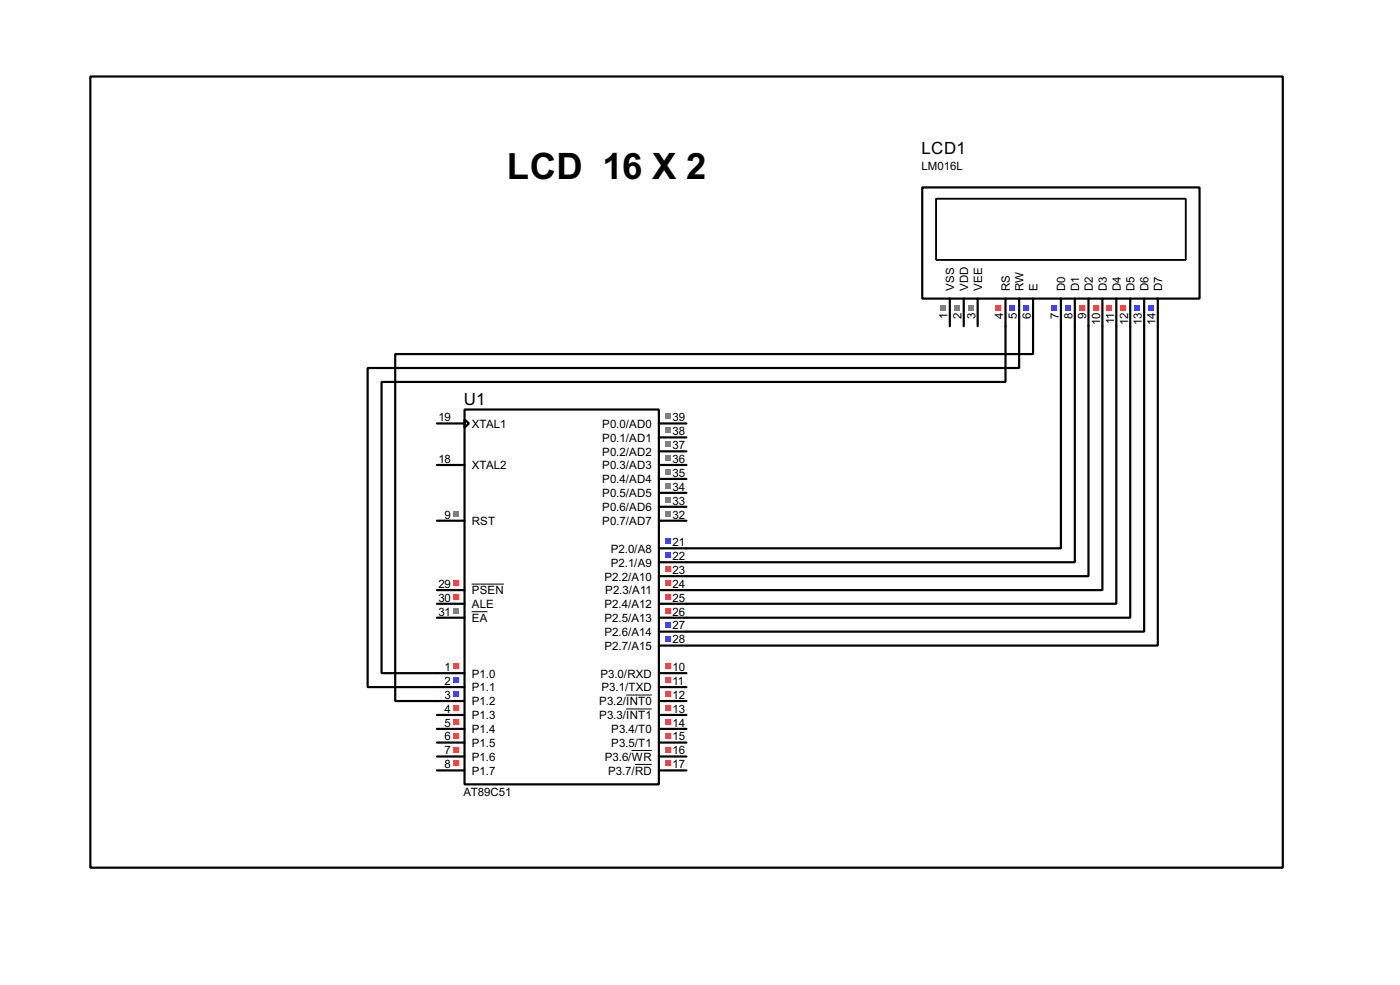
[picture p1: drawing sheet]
<svg xmlns="http://www.w3.org/2000/svg" width="256mm" height="180mm" viewBox="0 0 256 180" stroke-linecap="round" stroke-linejoin="round" font-family="sans-serif">
<defs><g id="words">
<text font-size="7.5" x="92.9" y="32.8">LCD 16 X 2</text>
<g font-size="3.5">
<text x="168.8" y="28.2">LCD1</text>
<text x="85" y="74.1">U1</text>
</g>
<g font-size="2.4">
<text x="168.8" y="31">LM016L</text>
<text x="174.8" y="53.3" transform="rotate(-90 174.8 53.3)">VSS</text>
<text x="177.4" y="53.3" transform="rotate(-90 177.4 53.3)">VDD</text>
<text x="179.9" y="53.3" transform="rotate(-90 179.9 53.3)">VEE</text>
<text x="185" y="53.3" transform="rotate(-90 185 53.3)">RS</text>
<text x="187.5" y="53.3" transform="rotate(-90 187.5 53.3)">RW</text>
<text x="190.1" y="53.3" transform="rotate(-90 190.1 53.3)">E</text>
<text x="195.2" y="53.3" transform="rotate(-90 195.2 53.3)">D0</text>
<text x="197.7" y="53.3" transform="rotate(-90 197.7 53.3)">D1</text>
<text x="200.2" y="53.3" transform="rotate(-90 200.2 53.3)">D2</text>
<text x="202.8" y="53.3" transform="rotate(-90 202.8 53.3)">D3</text>
<text x="205.3" y="53.3" transform="rotate(-90 205.3 53.3)">D4</text>
<text x="207.9" y="53.3" transform="rotate(-90 207.9 53.3)">D5</text>
<text x="210.4" y="53.3" transform="rotate(-90 210.4 53.3)">D6</text>
<text x="212.9" y="53.3" transform="rotate(-90 212.9 53.3)">D7</text>
<text x="173.6" y="58.4" transform="rotate(-90 173.6 58.4)">1</text>
<text x="176.2" y="58.4" transform="rotate(-90 176.2 58.4)">2</text>
<text x="178.7" y="58.3" transform="rotate(-90 178.7 58.3)">3</text>
<text x="183.8" y="58.4" transform="rotate(-90 183.8 58.4)">4</text>
<text x="186.3" y="58.3" transform="rotate(-90 186.3 58.3)">5</text>
<text x="188.9" y="58.3" transform="rotate(-90 188.9 58.3)">6</text>
<text x="194" y="58.4" transform="rotate(-90 194 58.4)">7</text>
<text x="196.5" y="58.4" transform="rotate(-90 196.5 58.4)">8</text>
<text x="199" y="58.3" transform="rotate(-90 199 58.3)">9</text>
<text x="201.6" y="59.5" transform="rotate(-90 201.6 59.5)">10</text>
<text x="204.1" y="59.3" transform="rotate(-90 204.1 59.3)">11</text>
<text x="206.7" y="59.5" transform="rotate(-90 206.7 59.5)">12</text>
<text x="209.2" y="59.5" transform="rotate(-90 209.2 59.5)">13</text>
<text x="211.7" y="59.5" transform="rotate(-90 211.7 59.5)">14</text>
<text x="80.3" y="77.1">19</text>
<text x="123.2" y="77.1">39</text>
<text x="86.4" y="78.3">XTAL1</text>
<text x="110.3" y="78.3">P0.0/AD0</text>
<text x="110.3" y="80.8">P0.1/AD1</text>
<text x="110.3" y="83.4">P0.2/AD2</text>
<text x="123.2" y="79.7">38</text>
<text x="123.2" y="82.2">37</text>
<text x="80.3" y="84.7">18</text>
<text x="86.4" y="85.9">XTAL2</text>
<text x="110.3" y="85.9">P0.3/AD3</text>
<text x="110.3" y="88.5">P0.4/AD4</text>
<text x="123.2" y="84.7">36</text>
<text x="123.2" y="87.3">35</text>
<text x="123.2" y="89.8">34</text>
<text x="81.5" y="94.9">9</text>
<text x="110.3" y="91">P0.5/AD5</text>
<text x="110.3" y="93.6">P0.6/AD6</text>
<text x="123.2" y="92.4">33</text>
<text x="123.2" y="94.9">32</text>
<text x="86.4" y="96.1">RST</text>
<text x="110.3" y="96.1">P0.7/AD7</text>
<text x="111.9" y="101.2">P2.0/A8</text>
<text x="123.2" y="100">21</text>
<text x="80.3" y="107.6">29</text>
<text x="110.7" y="106.3">P2.2/A10</text>
<text x="111.9" y="103.7">P2.1/A9</text>
<text x="123.2" y="102.5">22</text>
<text x="123.2" y="105.1">23</text>
<text x="123.2" y="107.6">24</text>
<text x="80.3" y="110.1">30</text>
<text x="80.3" y="112.7">31</text>
<text x="86.4" y="111.3">ALE</text>
<text x="86.4" y="113.9">EA</text>
<text x="86.4" y="108.8">PSEN</text>
<text x="110.7" y="111.3">P2.4/A12</text>
<text x="110.7" y="113.9">P2.5/A13</text>
<text x="110.9" y="108.8">P2.3/A11</text>
<text x="123.2" y="110.1">25</text>
<text x="123.2" y="112.7">26</text>
<text x="110.7" y="119">P2.7/A15</text>
<text x="110.7" y="116.4">P2.6/A14</text>
<text x="123.2" y="117.8">28</text>
<text x="123.2" y="115.2">27</text>
<text x="81.5" y="122.8">1</text>
<text x="81.5" y="125.4">2</text>
<text x="86.4" y="124">P1.0</text>
<text x="110" y="124">P3.0/RXD</text>
<text x="123.2" y="122.8">10</text>
<text x="123.2" y="125.4">11</text>
<text x="81.5" y="127.9">3</text>
<text x="81.5" y="130.5">4</text>
<text x="86.4" y="126.6">P1.1</text>
<text x="86.4" y="129.1">P1.2</text>
<text x="86.4" y="131.7">P1.3</text>
<text x="109.8" y="129.1">P3.2/INT0</text>
<text x="109.8" y="131.7">P3.3/INT1</text>
<text x="110.2" y="126.6">P3.1/TXD</text>
<text x="123.2" y="127.9">12</text>
<text x="123.2" y="130.5">13</text>
<text x="81.5" y="133">5</text>
<text x="81.5" y="135.5">6</text>
<text x="86.4" y="134.2">P1.4</text>
<text x="86.4" y="136.7">P1.5</text>
<text x="112" y="134.2">P3.4/T0</text>
<text x="112" y="136.7">P3.5/T1</text>
<text x="123.2" y="133">14</text>
<text x="123.2" y="135.5">15</text>
<text x="81.5" y="138.1">7</text>
<text x="81.5" y="140.6">8</text>
<text x="86.4" y="139.3">P1.6</text>
<text x="86.4" y="141.8">P1.7</text>
<text x="110.8" y="139.3">P3.6/WR</text>
<text x="111.4" y="141.8">P3.7/RD</text>
<text x="123.2" y="140.6">17</text>
<text x="123.2" y="138.1">16</text>
<text x="84.9" y="145.8">AT89C51</text>
</g>
</g></defs>
<g fill="none" stroke="#000" stroke-width=".4">
<path d="M184.2 59.7v10.2h-114.3v53.3h15.2M186.7 59.7v7.7h-119.3v58.4h17.7M189.3 59.7v5.1h-116.9v63.5h12.7M194.4 59.7v40.7h-73.7M196.9 59.7v43.2h-76.2M199.4 59.7v45.8h-78.7M202 59.7v48.3h-81.3M204.5 59.7v50.8h-83.8M207.1 59.7v53.4h-86.4M209.6 59.7v55.9h-88.9M212.1 59.7v58.5h-91.4M80.1 77.5h5"/>
<path d="M85.1 75h35.6v68.6h-35.6zM85.1 76.8l.8 .7-.8 .8zM120.7 77.5h5.1M80.1 85.1h5M80.1 95.3h5M120.7 85.1h5.1M120.7 95.3h5.1M120.7 80.1h5.1M120.7 82.6h5.1M120.7 87.7h5.1M120.7 90.2h5.1M120.7 92.8h5.1"/>
<path d="M80.1 110.5h5M80.1 113.1h5M80.1 108h5M80.1 130.9h5M80.1 133.4h5M80.1 135.9h5M80.1 138.5h5M120.7 123.2h5.1M120.7 125.8h5.1M120.7 128.3h5.1M120.7 130.9h5.1M120.7 133.4h5.1"/>
<path d="M120.7 135.9h5.1M120.7 138.5h5.1M80.1 141h5M120.7 141h5.1"/>
</g>
<path d="M86.4 112h2.9M86.4 106.9h5.9M114.7 127.2h4.7M114.7 129.8h4.7M115.7 137.4h3.7M116.3 139.9h3.1" fill="none" stroke="#000" stroke-width=".18"/>
<path d="M83 108.8h1v1h-1z" fill="#ff4040"/>
<path d="M83 111.3h1v1h-1z" fill="#808080"/>
<path d="M83 106.2h1v1h-1z" fill="#ff4040"/>
<g fill="#808080">
<path d="M83 93.5h1v1h-1z"/>
<path d="M121.8 75.7h1.1v1.1h-1.1z"/>
<path d="M121.8 78.3h1.1v1h-1.1z"/>
<path d="M121.8 80.8h1.1v1h-1.1z"/>
<path d="M121.8 83.4h1.1v1h-1.1z"/>
<path d="M121.8 85.9h1.1v1h-1.1z"/>
<path d="M121.8 88.4h1.1v1.1h-1.1z"/>
<path d="M121.8 91h1.1v1h-1.1z"/>
<path d="M121.8 93.5h1.1v1h-1.1z"/>
</g>
<path d="M83 121.5h1v1h-1z" fill="#ff4040"/>
<g fill="#4040ff">
<path d="M83 124h1v1h-1z"/>
<path d="M83 126.5h1v1.1h-1z"/>
</g>
<g fill="#ff4040">
<path d="M83 129.1h1v1h-1z"/>
<path d="M83 131.6h1v1h-1z"/>
<path d="M83 134.2h1v1h-1z"/>
<path d="M83 136.7h1v1h-1z"/>
<path d="M83 139.2h1v1.1h-1z"/>
<path d="M121.8 121.5h1.1v1h-1.1z"/>
<path d="M121.8 124h1.1v1h-1.1z"/>
<path d="M121.8 126.5h1.1v1.1h-1.1z"/>
<path d="M121.8 129.1h1.1v1h-1.1z"/>
<path d="M121.8 131.6h1.1v1h-1.1z"/>
<path d="M121.8 139.2h1.1v1.1h-1.1z"/>
<path d="M121.8 136.7h1.1v1h-1.1z"/>
<path d="M121.8 134.2h1.1v1h-1.1z"/>
</g>
<g fill="#4040ff">
<path d="M121.8 116.4h1.1v1h-1.1z"/>
<path d="M121.8 98.6h1.1v1h-1.1z"/>
<path d="M121.8 101.1h1.1v1.1h-1.1z"/>
</g>
<g fill="#ff4040">
<path d="M121.8 103.7h1.1v1h-1.1z"/>
<path d="M121.8 106.2h1.1v1h-1.1z"/>
<path d="M121.8 108.8h1.1v1h-1.1z"/>
<path d="M121.8 111.3h1.1v1h-1.1z"/>
</g>
<path d="M121.8 113.8h1.1v1.1h-1.1z" fill="#4040ff"/>
<g fill="none" stroke="#000" stroke-width=".4">
<path d="M169 34.3h50.8v20.4h-50.8zM174 54.7v5M176.6 54.7v5M179.1 54.7v5M184.2 54.7v5M186.7 54.7v5M189.3 54.7v5M194.4 54.7v5M196.9 54.7v5M199.4 54.7v5M202 54.7v5M204.5 54.7v5"/>
<path d="M207.1 54.7v5M209.6 54.7v5M212.1 54.7v5"/>
</g>
<path d="M171.5 36.4h45.7v11.2h-45.7z" fill="none" stroke="#000" stroke-width=".25"/>
<g fill="#4040ff">
<path d="M210.4 55.8h1v1h-1z"/>
<path d="M207.8 55.8h1v1h-1z"/>
</g>
<g fill="#ff4040">
<path d="M205.3 55.8h1v1h-1z"/>
<path d="M202.7 55.8h1.1v1h-1.1z"/>
<path d="M200.2 55.8h1v1h-1z"/>
<path d="M197.7 55.8h1v1h-1z"/>
</g>
<g fill="#4040ff">
<path d="M195.1 55.8h1v1h-1z"/>
<path d="M192.6 55.8h1v1h-1z"/>
<path d="M187.5 55.8h1v1h-1z"/>
<path d="M185 55.8h1v1h-1z"/>
</g>
<path d="M182.4 55.8h1v1h-1z" fill="#ff4040"/>
<g fill="#808080">
<path d="M172.3 55.8h1v1h-1z"/>
<path d="M174.8 55.8h1v1h-1z"/>
<path d="M177.3 55.8h1.1v1h-1.1z"/>
</g>
<path d="M16.6 14h218.4v144.8h-218.4z" fill="none" stroke="#000" stroke-width=".4"/>
<use href="#words"/>
</svg>
